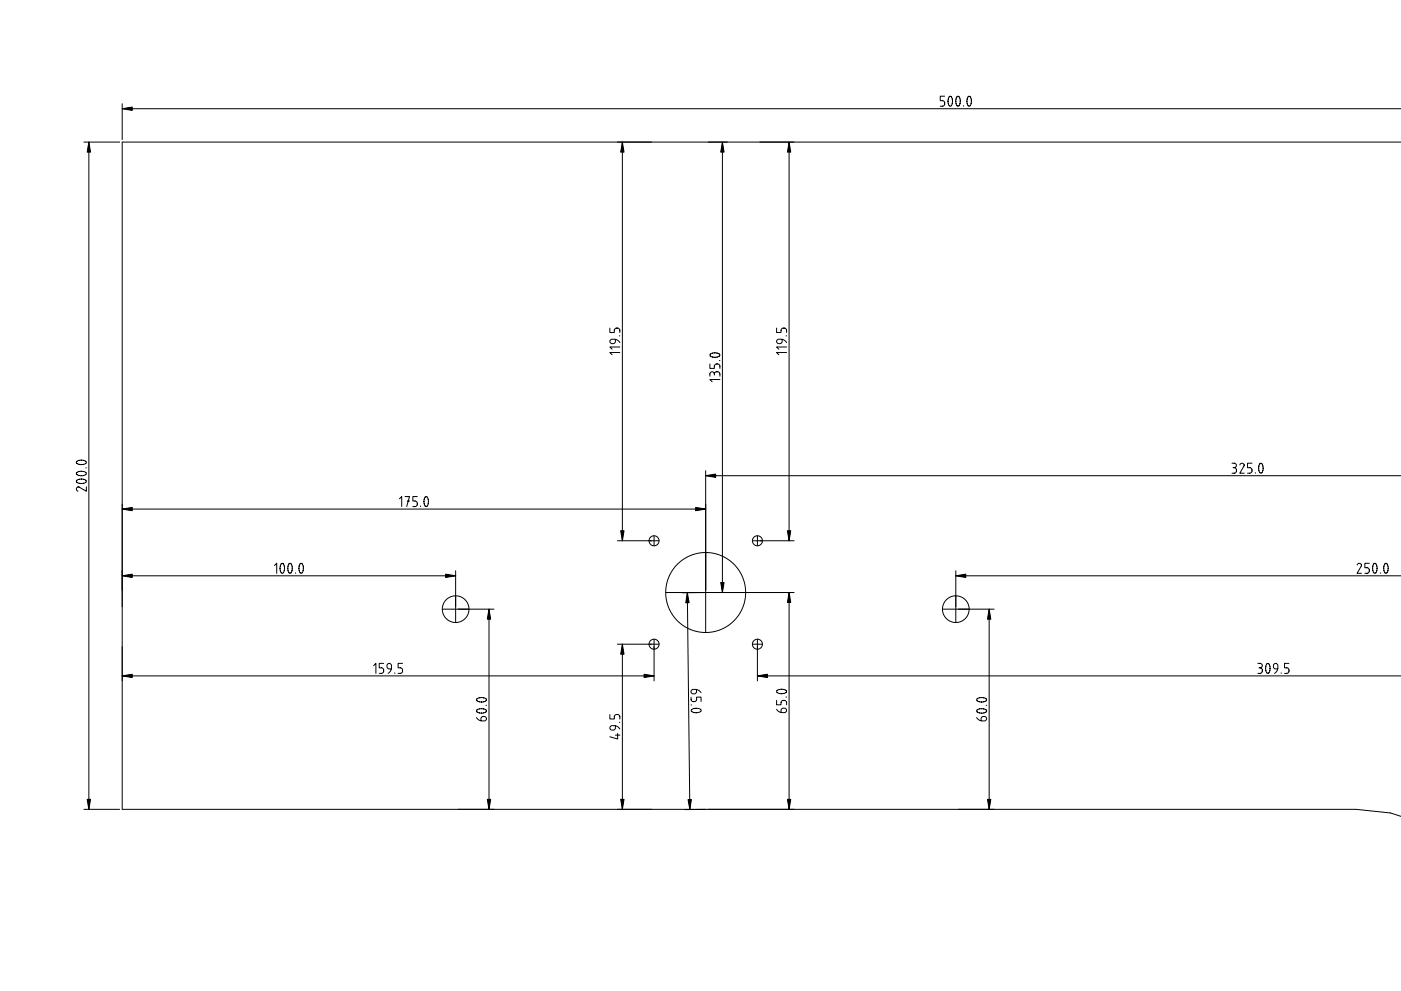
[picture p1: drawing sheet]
<svg xmlns="http://www.w3.org/2000/svg" width="420mm" height="297mm" viewBox="0 0 420 297" stroke-linecap="round" stroke-linejoin="round" font-family="sans-serif">
<g fill="none" stroke="#000" stroke-width=".3">
<path d="M36.6 31.1v10.7M36.6 32.6h383.6M283.3 28.8h-1.3v1.4h.6a.85 .85 0 0 1 .7 .8 .85 .85 0 0 1-.7 .8h-.6M284.7 29l.5-.1 .4 1-.1 1.3-.5 .6-.5-.3-.2-.7 .1-1.1zM287 29l.5-.1 .4 1-.1 1.3-.5 .6-.4-.3-.2-.7v-1.1zM289 31.7v.1M290.3 29l.5-.1 .5 1-.1 1.3-.6 .6-.4-.3-.2-.7 .1-1.1zM25.1 42.6h10.8M26.6 42.6v200M186.6 42.6v119.5M216.6 42.6v135M236.6 42.6v119.5"/>
<path d="M420.2 42.6h-383.6v200h370l10.4 1.1 3.2 1M182.9 98.3v1.4h1.3v-.7a.85 .85 0 0 1 .9-.7 .85 .85 0 0 1 .8 .7v.7M232.9 98.3v1.4h1.3v-.7a.85 .85 0 0 1 .9-.7 .85 .85 0 0 1 .8 .7v.7M184.6 101.7v.6a.78 .78 0 0 1-1.2 .7 .78 .78 0 0 1-.1-1.3 2.24 2.24 0 0 1 2.6 1M185.7 100.7h.2M185.9 105.7h-3l.7 .6M185.9 104h-3l.7 .7M212.9 109.1v1.3h1.3v-.6a.85 .85 0 0 1 .9-.7 .85 .85 0 0 1 .8 .7v.6M214.2 112.1a.67 .67 0 0 0-.6-.7 .67 .67 0 0 0-.7 .7v.7M214.2 112.1a.85 .85 0 0 1 .9-.7 .85 .85 0 0 1 .8 .7v.7M214.2 112.1v.3M215.1 107a.63 .63 0 0 0 .8-.6 .63 .63 0 0 0-.8-.6 2.16 2.16 0 0 0-2.2 .6l.6 .6h1.6"/>
<path d="M215.7 108.1h.2M215.9 113.8h-3l.7 .6M234.6 101.7v.6a.78 .78 0 0 1-1.2 .7 .78 .78 0 0 1-.1-1.3 2.24 2.24 0 0 1 2.6 1M235.7 100.7h.2M235.9 105.7h-3l.7 .6M235.9 104h-3l.7 .7M23.1 138.3l.6-.3h1.2l.6 .2 .4 .4-.6 .5-1.4 .1-.8-.3-.2-.3zM369.5 138.8h.6a.67 .67 0 0 1 .7 .7 .67 .67 0 0 1-.7 .7M371.8 139.3a.65 .65 0 0 1 .8-.5 .65 .65 0 0 1 .5 .8l-1.3 2.2h1.3M375.5 138.8h-1.4v1.4h.7a.85 .85 0 0 1 .7 .8 .85 .85 0 0 1-.7 .8h-.7M377.8 139l.5-.1 .5 1-.1 1.3-.6 .6-.4-.3-.2-.7v-1.1zM23.1 144l.6-.3 1.2-.1 .6 .2 .4 .5-.6 .5-1.4 .1-.8-.3-.2-.3z"/>
<path d="M23.1 141.6l.6-.3h1.2l.6 .2 .4 .4-.6 .6-1.4 .1-.8-.4-.2-.3zM25.7 140.3h.2M25.9 145.9v1.4l-2.2-1.3a.65 .65 0 0 0-.8 .4 .65 .65 0 0 0 .5 .8M36.6 152.6h175M119.8 149.5l.7-.7v3M121.5 148.8h1.3l-.8 3M122.1 150.2h.7M125.1 148.8h-1.3v1.4h.7a.85 .85 0 0 1 .7 .8 .85 .85 0 0 1-.7 .8h-.7M126.1 151.7v.1M127.5 149l.5-.1 .4 1-.1 1.3-.5 .6-.4-.3-.2-.7v-1.1zM211.6 141.1v48.5M211.6 142.6h208.6"/>
<path d="M369.8 140.2h.3M370.1 140.2a.85 .85 0 0 1 .7 .8 .85 .85 0 0 1-.7 .8h-.6M376.5 141.7v.1M36.6 172.6h100M82.3 169.5l.7-.7v3M84.3 169l.5-.1 .5 1-.1 1.3-.6 .6-.4-.3-.2-.7 .1-1.1zM86.7 169l.5-.1 .4 1-.1 1.3-.5 .6-.5-.3-.2-.7 .1-1.1zM88.6 171.7v.1M90 169l.5-.1 .4 1-.1 1.3-.5 .6-.4-.3-.2-.7v-1.1zM136.6 171.1v15.5M185.1 162.1h12.5M196.1 160.6v3"/>
<path d="M199.6 177.6h38.5M206.1 177.7l.8 65M210.9 177.6l-6.3 .1M225.6 162.1h12.5M227.1 160.6v3M236.6 177.6v65M286.6 171.1v15.5M286.6 172.6h133.6M407 169.3a.65 .65 0 0 1 .8-.5 .65 .65 0 0 1 .5 .8l-1.3 2.2h1.3M410.6 168.8h-1.3v1.4h.7a.85 .85 0 0 1 .7 .8 .85 .85 0 0 1-.7 .8h-.7M412 169l.5-.1 .4 1-.1 1.3-.5 .6-.4-.3-.2-.7v-1.1zM414 171.7v.1"/>
<path d="M415.3 169l.5-.1 .5 1-.1 1.3-.6 .6-.4-.3-.2-.7 .1-1.1zM112.1 199.5l.6-.7v3M115.1 198.8h-1.4v1.4h.7a.85 .85 0 0 1 .7 .8 .85 .85 0 0 1-.7 .8h-.7M120.7 198.8h-1.3v1.4h.7a.85 .85 0 0 1 .6 .8 .85 .85 0 0 1-.6 .8h-.7M132.6 182.6h15.5M146.6 182.6v60M185.1 193.1h12.5M186.6 193.1v49.5M196.1 191.6v12.5M225.6 193.1h3M227.1 191.6v12.5M282.6 182.6h15.5"/>
<path d="M296.6 182.6v60M377.2 198.8h.7a.67 .67 0 0 1 .7 .7 .67 .67 0 0 1-.7 .7M379.9 199l.5-.1 .5 1-.1 1.3-.6 .6-.4-.3-.2-.7v-1.1zM386.6 198.8h-1.4v1.4h.7a.85 .85 0 0 1 .7 .8 .85 .85 0 0 1-.7 .8h-.7M36.6 202.6h159.5M117.4 200.5h-.7a.78 .78 0 0 1-.7-1.1 .78 .78 0 0 1 1.3-.2 2.24 2.24 0 0 1-.9 2.6M118.4 201.7v.1M142.9 215.1a2 2 0 0 0 2.9 .6 .82 .82 0 0 0-.6-1 .82 .82 0 0 0-1 .7v.6M143.1 212.8l.6-.3h1.2l.6 .2 .4 .4-.6 .5-1.4 .1-.8-.3-.2-.3zM143.1 209.5l.6-.3 1.2-.1 .6 .2 .4 .5-.6 .5-1.4 .1-.8-.3-.2-.3zM145.7 211.4h.2M182.9 214.2v1.3h1.3v-.7a.85 .85 0 0 1 .9-.6 .85 .85 0 0 1 .8 .6v.7"/>
<path d="M184.6 217.5v.7a.78 .78 0 0 1-1.2 .7 .78 .78 0 0 1-.1-1.3 2.24 2.24 0 0 1 2.6 .9M185.2 219.8v1.7l-2.3-.7M185.7 216.5h.2M207.2 209v.6a.85 .85 0 0 0 .9 .7 .85 .85 0 0 0 .8-.7v-.6l1.3-.1 .1 1.4M207.4 211.3h-.1M208.9 206.7v.6a.78 .78 0 0 1-1.1 .7 .78 .78 0 0 1-.2-1.3 2.24 2.24 0 0 1 2.6 .9M210.1 212.6a.69 .69 0 0 1-.1 .8 .69 .69 0 0 1-.8 .2h-1.1a.63 .63 0 0 1-.8-.6 .63 .63 0 0 1 .8-.6l1.1-.1 .9 .3M227.1 202.6h193.1M232.9 212.6a2 2 0 0 0 2.9 .6 .82 .82 0 0 0-.6-1 .82 .82 0 0 0-1 .7v.7M232.9 209.9v1.4h1.3v-.7a.85 .85 0 0 1 .9-.7 .85 .85 0 0 1 .8 .7v.7M233.1 207l.6-.3 1.2-.1 .6 .2 .4 .5-.6 .5-1.4 .1-.8-.3-.2-.3zM235.7 208.9h.2"/>
<path d="M292.9 215.1a2 2 0 0 0 2.9 .6 .82 .82 0 0 0-.6-1 .82 .82 0 0 0-1 .7v.6M293.1 212.8l.6-.3h1.2l.6 .2 .4 .4-.6 .5-1.4 .1-.8-.3-.2-.3zM293.1 209.5l.6-.3 1.2-.1 .6 .2 .4 .5-.6 .5-1.4 .1-.8-.3-.2-.3zM295.7 211.4h.2M377.6 200.2h.3M377.9 200.2a.85 .85 0 0 1 .7 .8 .85 .85 0 0 1-.7 .8h-.7M383.2 200.5h-.6a.78 .78 0 0 1-.7-1.1 .78 .78 0 0 1 1.3-.2 2.24 2.24 0 0 1-1 2.6M384.2 201.7v.1M184.6 220.3h1.3M25.1 242.6h10.8M211.6 242.6l-6.2 .1"/>
<circle cx="196.1" cy="162.1" r="1.5"/>
<circle cx="211.6" cy="177.6" r="12"/>
<circle cx="227.1" cy="162.1" r="1.5"/>
<circle cx="136.6" cy="182.6" r="4"/>
<circle cx="196.1" cy="193.1" r="1.5"/>
<circle cx="227.1" cy="193.1" r="1.5"/>
<circle cx="286.6" cy="182.6" r="4"/>
</g>
<g fill="#000">
<path d="M36.6 32.6l3-.5v1zM26.6 42.6l.5 3h-1zM186.6 42.6l.5 3h-1zM216.6 42.6l.5 3h-1zM236.6 42.6l.5 3h-1zM36.6 152.6l3-.5v1zM208.6 152.1l3 .5-3 .5zM211.6 142.6l3-.5v1zM36.6 172.6l3-.5v1zM133.6 172.1l3 .5-3 .5zM186.1 159.1h1l-.5 3zM206.1 177.7l.6 3h-1z"/>
<path d="M216.1 174.6h1l-.5 3zM236.6 177.6l.5 3h-1zM236.1 159.1h1l-.5 3zM286.6 172.6l3-.5v1zM146.6 182.6l.5 3h-1zM186.6 193.1l.5 3h-1zM296.6 182.6l.5 3h-1zM36.6 202.6l3-.5v1zM193.1 202.1l3 .5-3 .5zM227.1 202.6l3-.5v1zM26.1 239.6h1l-.5 3zM146.1 239.6h1l-.5 3z"/>
<path d="M186.1 239.6h1l-.5 3zM206.3 239.7l1-.1-.4 3.1zM236.1 239.6h1l-.5 3zM296.1 239.6h1l-.5 3z"/>
</g>
<g fill="#000" stroke="#000" stroke-width=".3">
<path d="M36.6 32.6l3-.5v1zM26.6 42.6l.5 3h-1zM186.6 42.6l.5 3h-1zM216.6 42.6l.5 3h-1zM236.6 42.6l.5 3h-1zM36.6 152.6l3-.5v1zM208.6 152.1l3 .5-3 .5zM211.6 142.6l3-.5v1zM36.6 172.6l3-.5v1zM133.6 172.1l3 .5-3 .5zM186.1 159.1h1l-.5 3zM206.1 177.7l.6 3h-1z"/>
<path d="M216.1 174.6h1l-.5 3zM236.6 177.6l.5 3h-1zM236.1 159.1h1l-.5 3zM286.6 172.6l3-.5v1zM146.6 182.6l.5 3h-1zM186.6 193.1l.5 3h-1zM296.6 182.6l.5 3h-1zM36.6 202.6l3-.5v1zM193.1 202.1l3 .5-3 .5zM227.1 202.6l3-.5v1zM26.1 239.6h1l-.5 3zM146.1 239.6h1l-.5 3z"/>
<path d="M186.1 239.6h1l-.5 3zM206.3 239.7l1-.1-.4 3.1zM236.1 239.6h1l-.5 3zM296.1 239.6h1l-.5 3z"/>
</g>
</svg>
